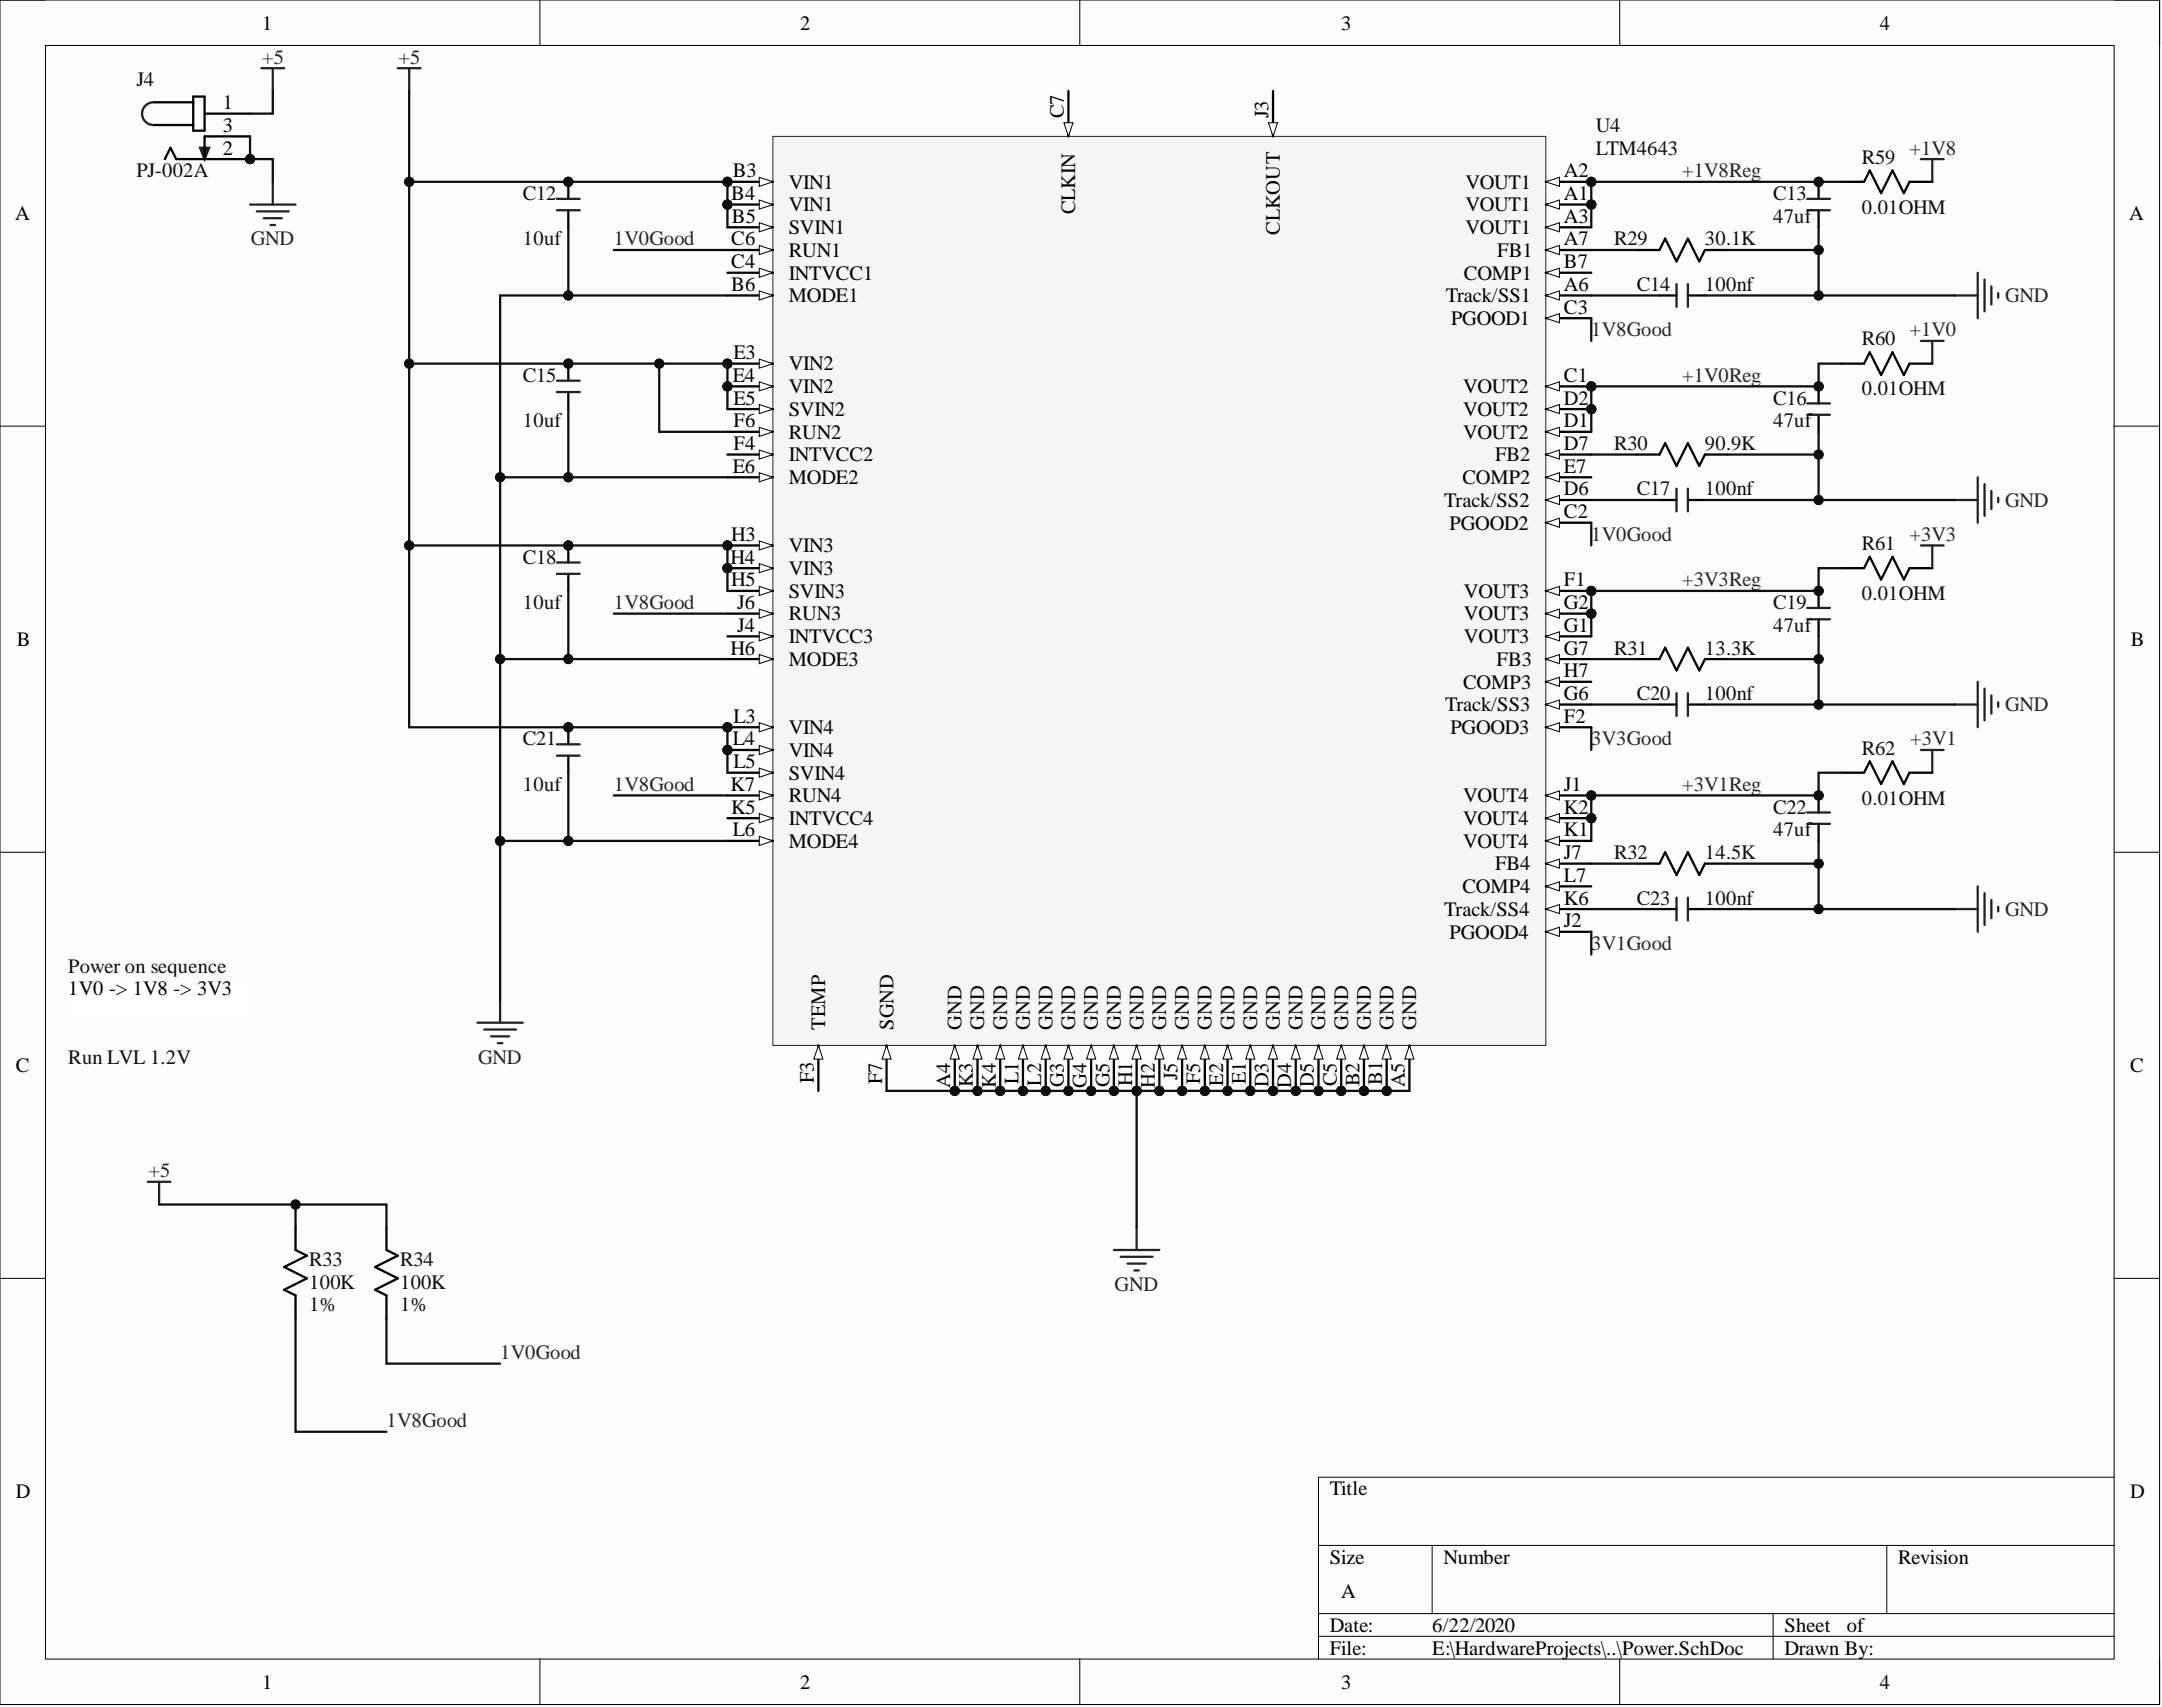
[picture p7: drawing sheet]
<svg xmlns="http://www.w3.org/2000/svg" width="241mm" height="190mm" viewBox="0 0 241 190" stroke-linecap="round" stroke-linejoin="round" font-family="sans-serif">
<defs><g id="words">
<g font-size="2.3">
<text x="29.3" y="3.3">1</text>
<text x="89.3" y="3.3">2</text>
<text x="149.7" y="3.3">3</text>
<text x="209.8" y="3.3">4</text>
<text x="24.9" y="17.2">2</text>
<text x="24.9" y="14.7">3</text>
<text x="24.9" y="12.2">1</text>
<text x="118.7" y="13.2" transform="rotate(-90 118.7 13.2)">C7</text>
<text x="141.6" y="13.2" transform="rotate(-90 141.6 13.2)">J3</text>
<text x="81.6" y="22.3">B4</text>
<text x="81.8" y="19.8">B3</text>
<text x="88" y="21.1">VIN1</text>
<text x="88" y="23.6">VIN1</text>
<text x="120" y="23.9" transform="rotate(-90 120 23.9)">CLKIN</text>
<text x="163.6" y="23.6">VOUT1</text>
<text x="163.6" y="21.1">VOUT1</text>
<text x="174.6" y="22.3">A1</text>
<text x="174.6" y="19.8">A2</text>
<text x="1.7" y="24.5">A</text>
<text x="81.6" y="29.9">C4</text>
<text x="81.6" y="27.4">C6</text>
<text x="81.7" y="24.9">B5</text>
<text x="88" y="26.1">SVIN1</text>
<text x="88" y="28.7">RUN1</text>
<text x="142.8" y="26.2" transform="rotate(-90 142.8 26.2)">CLKOUT</text>
<text x="163.6" y="26.1">VOUT1</text>
<text x="167.1" y="28.7">FB1</text>
<text x="174.6" y="24.9">A3</text>
<text x="174.6" y="27.4">A7</text>
<text x="174.6" y="29.9">B7</text>
<text x="237.6" y="24.5">A</text>
<text x="81.6" y="32.5">B6</text>
<text x="88" y="33.7">MODE1</text>
<text x="88" y="31.2">INTVCC1</text>
<text x="161.4" y="33.7">Track/SS1</text>
<text x="163.4" y="31.2">COMP1</text>
<text x="174.6" y="32.5">A6</text>
<text x="174.6" y="35">C3</text>
<text x="81.9" y="40.1">E3</text>
<text x="88" y="41.3">VIN2</text>
<text x="162" y="36.3">PGOOD1</text>
<text x="81.8" y="42.6">E4</text>
<text x="81.9" y="45.1">E5</text>
<text x="81.9" y="47.7">F6</text>
<text x="88" y="43.9">VIN2</text>
<text x="88" y="46.4">SVIN2</text>
<text x="163.3" y="43.9">VOUT2</text>
<text x="163.3" y="46.4">VOUT2</text>
<text x="174.6" y="42.6">C1</text>
<text x="174.6" y="47.7">D1</text>
<text x="174.6" y="45.1">D2</text>
<text x="81.8" y="52.8">E6</text>
<text x="81.9" y="50.2">F4</text>
<text x="88" y="51.5">INTVCC2</text>
<text x="88" y="49">RUN2</text>
<text x="163.3" y="49">VOUT2</text>
<text x="166.9" y="51.5">FB2</text>
<text x="174.6" y="50.2">D7</text>
<text x="174.6" y="52.8">E7</text>
<text x="88" y="54">MODE2</text>
<text x="161.2" y="56.6">Track/SS2</text>
<text x="161.8" y="59.1">PGOOD2</text>
<text x="163.2" y="54">COMP2</text>
<text x="174.6" y="57.8">C2</text>
<text x="174.6" y="55.3">D6</text>
<text x="81.5" y="62.9">H4</text>
<text x="81.6" y="60.4">H3</text>
<text x="81.6" y="65.4">H5</text>
<text x="88" y="61.6">VIN3</text>
<text x="88" y="64.2">VIN3</text>
<text x="174.6" y="65.4">F1</text>
<text x="82.3" y="70.5">J4</text>
<text x="82.3" y="68">J6</text>
<text x="88" y="66.7">SVIN3</text>
<text x="88" y="71.8">INTVCC3</text>
<text x="88" y="69.2">RUN3</text>
<text x="163.4" y="66.7">VOUT3</text>
<text x="163.4" y="71.8">VOUT3</text>
<text x="163.4" y="69.2">VOUT3</text>
<text x="174.6" y="70.5">G1</text>
<text x="174.6" y="68">G2</text>
<text x="1.9" y="72.1">B</text>
<text x="81.5" y="73">H6</text>
<text x="88" y="74.3">MODE3</text>
<text x="163.3" y="76.9">COMP3</text>
<text x="167" y="74.3">FB3</text>
<text x="174.6" y="73">G7</text>
<text x="174.6" y="75.6">H7</text>
<text x="237.8" y="72.1">B</text>
<text x="81.8" y="83.2">L4</text>
<text x="81.9" y="80.7">L3</text>
<text x="88" y="81.9">VIN4</text>
<text x="161.3" y="79.4">Track/SS3</text>
<text x="161.9" y="81.9">PGOOD3</text>
<text x="174.6" y="80.7">F2</text>
<text x="174.6" y="78.1">G6</text>
<text x="81.5" y="88.3">K7</text>
<text x="81.9" y="85.7">L5</text>
<text x="88" y="89.5">RUN4</text>
<text x="88" y="84.5">VIN4</text>
<text x="88" y="87">SVIN4</text>
<text x="163.3" y="89.5">VOUT4</text>
<text x="174.6" y="88.3">J1</text>
<text x="81.6" y="90.8">K5</text>
<text x="81.8" y="93.3">L6</text>
<text x="88" y="92.1">INTVCC4</text>
<text x="88" y="94.6">MODE4</text>
<text x="163.3" y="94.6">VOUT4</text>
<text x="163.3" y="92.1">VOUT4</text>
<text x="174.6" y="95.9">J7</text>
<text x="174.6" y="93.3">K1</text>
<text x="174.6" y="90.8">K2</text>
<text x="163.2" y="99.7">COMP4</text>
<text x="166.9" y="97.1">FB4</text>
<text x="174.6" y="100.9">K6</text>
<text x="174.6" y="98.4">L7</text>
<text x="161.2" y="102.2">Track/SS4</text>
<text x="161.8" y="104.7">PGOOD4</text>
<text x="174.6" y="103.5">J2</text>
<text x="7.6" y="111.1">1V0 -&gt; 1V8 -&gt; 3V3</text>
<text x="1.8" y="119.6">C</text>
<text x="92.1" y="114.9" transform="rotate(-90 92.1 114.9)">TEMP</text>
<text x="99.7" y="114.9" transform="rotate(-90 99.7 114.9)">SGND</text>
<text x="107.3" y="114.9" transform="rotate(-90 107.3 114.9)">GND</text>
<text x="109.9" y="114.9" transform="rotate(-90 109.9 114.9)">GND</text>
<text x="112.4" y="114.9" transform="rotate(-90 112.4 114.9)">GND</text>
<text x="114.9" y="114.9" transform="rotate(-90 114.9 114.9)">GND</text>
<text x="117.5" y="114.9" transform="rotate(-90 117.5 114.9)">GND</text>
<text x="120" y="114.9" transform="rotate(-90 120 114.9)">GND</text>
<text x="122.5" y="114.9" transform="rotate(-90 122.5 114.9)">GND</text>
<text x="125.1" y="114.9" transform="rotate(-90 125.1 114.9)">GND</text>
<text x="127.6" y="114.9" transform="rotate(-90 127.6 114.9)">GND</text>
<text x="130.2" y="114.9" transform="rotate(-90 130.2 114.9)">GND</text>
<text x="132.7" y="114.9" transform="rotate(-90 132.7 114.9)">GND</text>
<text x="135.2" y="114.9" transform="rotate(-90 135.2 114.9)">GND</text>
<text x="137.8" y="114.9" transform="rotate(-90 137.8 114.9)">GND</text>
<text x="140.3" y="114.9" transform="rotate(-90 140.3 114.9)">GND</text>
<text x="142.8" y="114.9" transform="rotate(-90 142.8 114.9)">GND</text>
<text x="145.4" y="114.9" transform="rotate(-90 145.4 114.9)">GND</text>
<text x="147.9" y="114.9" transform="rotate(-90 147.9 114.9)">GND</text>
<text x="150.5" y="114.9" transform="rotate(-90 150.5 114.9)">GND</text>
<text x="153" y="114.9" transform="rotate(-90 153 114.9)">GND</text>
<text x="155.5" y="114.9" transform="rotate(-90 155.5 114.9)">GND</text>
<text x="158.1" y="114.9" transform="rotate(-90 158.1 114.9)">GND</text>
<text x="237.7" y="119.6">C</text>
<text x="90.8" y="120.9" transform="rotate(-90 90.8 120.9)">F3</text>
<text x="98.4" y="121" transform="rotate(-90 98.4 121)">F7</text>
<text x="106.1" y="121.4" transform="rotate(-90 106.1 121.4)">A4</text>
<text x="108.6" y="121.3" transform="rotate(-90 108.6 121.3)">K3</text>
<text x="111.1" y="121.4" transform="rotate(-90 111.1 121.4)">K4</text>
<text x="113.7" y="121" transform="rotate(-90 113.7 121)">L1</text>
<text x="116.2" y="121.2" transform="rotate(-90 116.2 121.2)">L2</text>
<text x="118.7" y="121.3" transform="rotate(-90 118.7 121.3)">G3</text>
<text x="121.3" y="121.4" transform="rotate(-90 121.3 121.4)">G4</text>
<text x="123.8" y="121.3" transform="rotate(-90 123.8 121.3)">G5</text>
<text x="126.4" y="121.2" transform="rotate(-90 126.4 121.2)">H1</text>
<text x="128.9" y="121.4" transform="rotate(-90 128.9 121.4)">H2</text>
<text x="131.4" y="120.6" transform="rotate(-90 131.4 120.6)">J5</text>
<text x="134" y="121" transform="rotate(-90 134 121)">F5</text>
<text x="136.5" y="121.2" transform="rotate(-90 136.5 121.2)">E2</text>
<text x="139" y="121" transform="rotate(-90 139 121)">E1</text>
<text x="141.6" y="121.3" transform="rotate(-90 141.6 121.3)">D3</text>
<text x="144.1" y="121.4" transform="rotate(-90 144.1 121.4)">D4</text>
<text x="146.6" y="121.3" transform="rotate(-90 146.6 121.3)">D5</text>
<text x="149.2" y="121.2" transform="rotate(-90 149.2 121.2)">C5</text>
<text x="151.7" y="121.2" transform="rotate(-90 151.7 121.2)">B2</text>
<text x="154.3" y="121.1" transform="rotate(-90 154.3 121.1)">B1</text>
<text x="156.8" y="121.3" transform="rotate(-90 156.8 121.3)">A5</text>
<text x="1.8" y="167.2">D</text>
<text x="148.4" y="166.9">Title</text>
<text x="237.7" y="167.2">D</text>
<text x="148.4" y="174.5">Size</text>
<text x="149.7" y="178.3">A</text>
<text x="161.1" y="174.5">Number</text>
<text x="211.9" y="174.5">Revision</text>
<text x="148.4" y="182.1">Date:</text>
<text x="148.4" y="184.6">File:</text>
<text x="159.8" y="182.1">6/22/2020</text>
<text x="159.8" y="184.6">E:\HardwareProjects\..\Power.SchDoc</text>
<text x="199.2" y="182.1">Sheet</text>
<text x="199.2" y="184.6">Drawn By:</text>
<text x="206.1" y="182.1">of</text>
<text x="29.3" y="188.4">1</text>
<text x="89.3" y="188.4">2</text>
<text x="149.7" y="188.4">3</text>
<text x="209.8" y="188.4">4</text>
</g>
<g font-size="2.3" fill="#0e0e0e">
<text x="15.2" y="9.6">J4</text>
<text x="178.1" y="14.7">U4</text>
<text x="178.1" y="17.2">LTM4643</text>
<text x="15.2" y="19.8">PJ-002A</text>
<text x="58.4" y="22.3">C12</text>
<text x="197.9" y="22.3">C13</text>
<text x="207.8" y="18.3">R59</text>
<text x="207.8" y="23.8">0.01OHM</text>
<text x="58.4" y="27.4">10uf</text>
<text x="180.1" y="27.4">R29</text>
<text x="190.3" y="27.4">30.1K</text>
<text x="197.9" y="24.9">47uf</text>
<text x="182.7" y="32.5">C14</text>
<text x="190.3" y="32.5">100nf</text>
<text x="207.8" y="38.6">R60</text>
<text x="58.4" y="42.6">C15</text>
<text x="58.4" y="47.7">10uf</text>
<text x="197.9" y="45.1">C16</text>
<text x="197.9" y="47.7">47uf</text>
<text x="207.8" y="44.1">0.01OHM</text>
<text x="180.1" y="50.2">R30</text>
<text x="190.3" y="50.2">90.9K</text>
<text x="182.7" y="55.3">C17</text>
<text x="190.3" y="55.3">100nf</text>
<text x="58.4" y="62.9">C18</text>
<text x="207.8" y="61.4">R61</text>
<text x="58.4" y="68">10uf</text>
<text x="197.9" y="68">C19</text>
<text x="197.9" y="70.5">47uf</text>
<text x="207.8" y="67">0.01OHM</text>
<text x="180.1" y="73">R31</text>
<text x="190.3" y="73">13.3K</text>
<text x="58.4" y="83.2">C21</text>
<text x="182.7" y="78.1">C20</text>
<text x="190.3" y="78.1">100nf</text>
<text x="58.4" y="88.3">10uf</text>
<text x="207.8" y="84.2">R62</text>
<text x="207.8" y="89.8">0.01OHM</text>
<text x="180.1" y="95.9">R32</text>
<text x="190.3" y="95.9">14.5K</text>
<text x="197.9" y="90.8">C22</text>
<text x="197.9" y="93.3">47uf</text>
<text x="182.7" y="100.9">C23</text>
<text x="190.3" y="100.9">100nf</text>
<text x="7.6" y="108.6">Power on sequence</text>
<text x="7.6" y="118.7">Run LVL 1.2V</text>
<text x="34.5" y="141.3">R33</text>
<text x="34.5" y="143.8">100K</text>
<text x="44.7" y="141.3">R34</text>
<text x="44.7" y="143.8">100K</text>
<text x="34.5" y="146.3">1%</text>
<text x="44.7" y="146.3">1%</text>
</g>
<g font-size="2.3" fill="#262626">
<text x="29.3" y="7.1">+5</text>
<text x="44.5" y="7.1">+5</text>
<text x="213.1" y="17.2">+1V8</text>
<text x="187.8" y="19.8">+1V8Reg</text>
<text x="28" y="27.4">GND</text>
<text x="68.5" y="27.4">1V0Good</text>
<text x="223.8" y="33.7">GND</text>
<text x="177.6" y="37.5">1V8Good</text>
<text x="213.1" y="37.5">+1V0</text>
<text x="187.8" y="42.6">+1V0Reg</text>
<text x="223.8" y="56.6">GND</text>
<text x="177.6" y="60.4">1V0Good</text>
<text x="187.8" y="65.4">+3V3Reg</text>
<text x="213.1" y="60.4">+3V3</text>
<text x="68.5" y="68">1V8Good</text>
<text x="177.6" y="83.2">3V3Good</text>
<text x="213.2" y="83.2">+3V1</text>
<text x="223.8" y="79.4">GND</text>
<text x="68.5" y="88.3">1V8Good</text>
<text x="187.8" y="88.3">+3V1Reg</text>
<text x="177.6" y="106">3V1Good</text>
<text x="223.8" y="102.2">GND</text>
<text x="53.4" y="118.7">GND</text>
<text x="16.6" y="131.4">+5</text>
<text x="124.4" y="144.1">GND</text>
<text x="55.8" y="151.7">1V0Good</text>
<text x="43.1" y="159.3">1V8Good</text>
</g>
</g></defs>
<path d="M0 0h241v190.2h-241z" fill-rule="evenodd" fill="#fcfcfc"/>
<path d="M0 0h241v190.2h-241z" fill="none" stroke="#000" stroke-width=".11"/>
<path d="M5.1 5.1h230.9v180h-230.9z" fill-rule="evenodd" fill="#fcfcfc"/>
<g fill="none" stroke="#000" stroke-width=".11">
<path d="M0 0h5.1M5.1 5.1h230.9v180h-230.9zM60.3 0v5.1M120.5 0v5.1M180.8 0v5.1M236 0h5v5.1M0 47.6h5.1M236 47.6h5M0 95.1h5.1M236 95.1h5M0 142.7h5.1M236 142.7h5"/>
<path d="M147.2 172.5h88.8M159.8 172.5v7.6M210.6 172.5v7.6M236 164.9h-88.8v20.2M60.3 185.1v5.1M120.5 185.1v5.1M147.2 180.1h88.8M147.2 182.6h88.8M180.8 185.1v5.1M197.9 180.1v5M241 185.1v5.1"/>
</g>
<path d="M44.4 7.6h2.5M45.7 7.6v2.5" fill="none" stroke="#262626" stroke-width=".25"/>
<path d="M7.6 109.1h20.3v5h-20.3z" fill-rule="evenodd" fill="#fefefe"/>
<path d="M7.6 109.1h20.3v5h-20.3z" fill="none" stroke="#fefefe" stroke-width=".11"/>
<circle cx="177.6" cy="22.8" r=".51" fill="#0e0e0e"/>
<circle cx="177.6" cy="22.8" r=".51" fill="none" stroke="#0e0e0e" stroke-width=".11"/>
<circle cx="177.6" cy="20.3" r=".51" fill="#0e0e0e"/>
<circle cx="177.6" cy="20.3" r=".51" fill="none" stroke="#0e0e0e" stroke-width=".11"/>
<circle cx="106.6" cy="121.7" r=".51" fill="#0e0e0e"/>
<circle cx="106.6" cy="121.7" r=".51" fill="none" stroke="#0e0e0e" stroke-width=".11"/>
<circle cx="154.8" cy="121.7" r=".51" fill="#0e0e0e"/>
<circle cx="154.8" cy="121.7" r=".51" fill="none" stroke="#0e0e0e" stroke-width=".11"/>
<circle cx="152.2" cy="121.7" r=".51" fill="#0e0e0e"/>
<circle cx="152.2" cy="121.7" r=".51" fill="none" stroke="#0e0e0e" stroke-width=".11"/>
<circle cx="81.2" cy="20.3" r=".51" fill="#0e0e0e"/>
<circle cx="81.2" cy="20.3" r=".51" fill="none" stroke="#0e0e0e" stroke-width=".11"/>
<circle cx="81.2" cy="22.8" r=".51" fill="#0e0e0e"/>
<circle cx="81.2" cy="22.8" r=".51" fill="none" stroke="#0e0e0e" stroke-width=".11"/>
<circle cx="177.6" cy="43.1" r=".51" fill="#0e0e0e"/>
<circle cx="177.6" cy="43.1" r=".51" fill="none" stroke="#0e0e0e" stroke-width=".11"/>
<circle cx="149.7" cy="121.7" r=".51" fill="#0e0e0e"/>
<circle cx="149.7" cy="121.7" r=".51" fill="none" stroke="#0e0e0e" stroke-width=".11"/>
<circle cx="177.6" cy="45.7" r=".51" fill="#0e0e0e"/>
<circle cx="177.6" cy="45.7" r=".51" fill="none" stroke="#0e0e0e" stroke-width=".11"/>
<circle cx="142.1" cy="121.7" r=".51" fill="#0e0e0e"/>
<circle cx="142.1" cy="121.7" r=".51" fill="none" stroke="#0e0e0e" stroke-width=".11"/>
<circle cx="144.6" cy="121.7" r=".51" fill="#0e0e0e"/>
<circle cx="144.6" cy="121.7" r=".51" fill="none" stroke="#0e0e0e" stroke-width=".11"/>
<circle cx="147.2" cy="121.7" r=".51" fill="#0e0e0e"/>
<circle cx="147.2" cy="121.7" r=".51" fill="none" stroke="#0e0e0e" stroke-width=".11"/>
<circle cx="139.5" cy="121.7" r=".51" fill="#0e0e0e"/>
<circle cx="139.5" cy="121.7" r=".51" fill="none" stroke="#0e0e0e" stroke-width=".11"/>
<circle cx="137" cy="121.7" r=".51" fill="#0e0e0e"/>
<circle cx="137" cy="121.7" r=".51" fill="none" stroke="#0e0e0e" stroke-width=".11"/>
<circle cx="81.2" cy="40.6" r=".51" fill="#0e0e0e"/>
<circle cx="81.2" cy="40.6" r=".51" fill="none" stroke="#0e0e0e" stroke-width=".11"/>
<circle cx="81.2" cy="43.1" r=".51" fill="#0e0e0e"/>
<circle cx="81.2" cy="43.1" r=".51" fill="none" stroke="#0e0e0e" stroke-width=".11"/>
<circle cx="177.6" cy="65.9" r=".51" fill="#0e0e0e"/>
<circle cx="177.6" cy="65.9" r=".51" fill="none" stroke="#0e0e0e" stroke-width=".11"/>
<circle cx="134.5" cy="121.7" r=".51" fill="#0e0e0e"/>
<circle cx="134.5" cy="121.7" r=".51" fill="none" stroke="#0e0e0e" stroke-width=".11"/>
<circle cx="177.6" cy="68.5" r=".51" fill="#0e0e0e"/>
<circle cx="177.6" cy="68.5" r=".51" fill="none" stroke="#0e0e0e" stroke-width=".11"/>
<circle cx="119.2" cy="121.7" r=".51" fill="#0e0e0e"/>
<circle cx="119.2" cy="121.7" r=".51" fill="none" stroke="#0e0e0e" stroke-width=".11"/>
<circle cx="121.8" cy="121.7" r=".51" fill="#0e0e0e"/>
<circle cx="121.8" cy="121.7" r=".51" fill="none" stroke="#0e0e0e" stroke-width=".11"/>
<circle cx="124.3" cy="121.7" r=".51" fill="#0e0e0e"/>
<circle cx="124.3" cy="121.7" r=".51" fill="none" stroke="#0e0e0e" stroke-width=".11"/>
<circle cx="126.9" cy="121.7" r=".51" fill="#0e0e0e"/>
<circle cx="126.9" cy="121.7" r=".51" fill="none" stroke="#0e0e0e" stroke-width=".11"/>
<circle cx="129.4" cy="121.7" r=".51" fill="#0e0e0e"/>
<circle cx="129.4" cy="121.7" r=".51" fill="none" stroke="#0e0e0e" stroke-width=".11"/>
<circle cx="81.2" cy="60.9" r=".51" fill="#0e0e0e"/>
<circle cx="81.2" cy="60.9" r=".51" fill="none" stroke="#0e0e0e" stroke-width=".11"/>
<circle cx="81.2" cy="63.4" r=".51" fill="#0e0e0e"/>
<circle cx="81.2" cy="63.4" r=".51" fill="none" stroke="#0e0e0e" stroke-width=".11"/>
<circle cx="177.6" cy="88.8" r=".51" fill="#0e0e0e"/>
<circle cx="177.6" cy="88.8" r=".51" fill="none" stroke="#0e0e0e" stroke-width=".11"/>
<circle cx="131.9" cy="121.7" r=".51" fill="#0e0e0e"/>
<circle cx="131.9" cy="121.7" r=".51" fill="none" stroke="#0e0e0e" stroke-width=".11"/>
<circle cx="177.6" cy="91.3" r=".51" fill="#0e0e0e"/>
<circle cx="177.6" cy="91.3" r=".51" fill="none" stroke="#0e0e0e" stroke-width=".11"/>
<circle cx="109.1" cy="121.7" r=".51" fill="#0e0e0e"/>
<circle cx="109.1" cy="121.7" r=".51" fill="none" stroke="#0e0e0e" stroke-width=".11"/>
<circle cx="111.6" cy="121.7" r=".51" fill="#0e0e0e"/>
<circle cx="111.6" cy="121.7" r=".51" fill="none" stroke="#0e0e0e" stroke-width=".11"/>
<circle cx="114.2" cy="121.7" r=".51" fill="#0e0e0e"/>
<circle cx="114.2" cy="121.7" r=".51" fill="none" stroke="#0e0e0e" stroke-width=".11"/>
<circle cx="116.7" cy="121.7" r=".51" fill="#0e0e0e"/>
<circle cx="116.7" cy="121.7" r=".51" fill="none" stroke="#0e0e0e" stroke-width=".11"/>
<circle cx="81.2" cy="81.2" r=".51" fill="#0e0e0e"/>
<circle cx="81.2" cy="81.2" r=".51" fill="none" stroke="#0e0e0e" stroke-width=".11"/>
<circle cx="81.2" cy="83.7" r=".51" fill="#0e0e0e"/>
<circle cx="81.2" cy="83.7" r=".51" fill="none" stroke="#0e0e0e" stroke-width=".11"/>
<path d="M86.3 15.2h86.2v101.5h-86.2z" fill-rule="evenodd" fill="#f5f5f5"/>
<path d="M86.3 15.2h86.2v101.5h-86.2z" fill="none" stroke="#262626" stroke-width=".11"/>
<path d="M172.5 22.8h5.1" fill="none" stroke="#000" stroke-width=".25"/>
<path d="M172.5 22.8l1.5-.5v1z" fill="#fbfbfb"/>
<path d="M172.5 22.8l1.5-.5v1z" fill="none" stroke="#000" stroke-width=".11"/>
<circle cx="177.6" cy="22.8" r=".51" fill="#0e0e0e"/>
<circle cx="177.6" cy="22.8" r=".51" fill="none" stroke="#0e0e0e" stroke-width=".11"/>
<path d="M172.5 20.3h5.1" fill="none" stroke="#000" stroke-width=".25"/>
<path d="M172.5 20.3l1.5-.5v1z" fill="#fbfbfb"/>
<path d="M172.5 20.3l1.5-.5v1z" fill="none" stroke="#000" stroke-width=".11"/>
<circle cx="177.6" cy="20.3" r=".51" fill="#0e0e0e"/>
<circle cx="177.6" cy="20.3" r=".51" fill="none" stroke="#0e0e0e" stroke-width=".11"/>
<path d="M172.5 25.4h5.1" fill="none" stroke="#000" stroke-width=".25"/>
<path d="M172.5 25.4l1.5-.5v1z" fill="#fbfbfb"/>
<path d="M172.5 25.4l1.5-.5v1z" fill="none" stroke="#000" stroke-width=".11"/>
<path d="M106.6 116.7v5" fill="none" stroke="#000" stroke-width=".25"/>
<path d="M106.6 116.7l.5 1.5h-1z" fill="#fbfbfb"/>
<path d="M106.6 116.7l.5 1.5h-1z" fill="none" stroke="#000" stroke-width=".11"/>
<circle cx="106.6" cy="121.7" r=".51" fill="#0e0e0e"/>
<circle cx="106.6" cy="121.7" r=".51" fill="none" stroke="#0e0e0e" stroke-width=".11"/>
<path d="M157.3 116.7v5" fill="none" stroke="#000" stroke-width=".25"/>
<path d="M157.3 116.7l.5 1.5h-1z" fill="#fbfbfb"/>
<path d="M157.3 116.7l.5 1.5h-1z" fill="none" stroke="#000" stroke-width=".11"/>
<path d="M172.5 33h5.1" fill="none" stroke="#000" stroke-width=".25"/>
<path d="M172.5 33l1.5-.5v1z" fill="#fbfbfb"/>
<path d="M172.5 33l1.5-.5v1z" fill="none" stroke="#000" stroke-width=".11"/>
<path d="M172.5 27.9h5.1" fill="none" stroke="#000" stroke-width=".25"/>
<path d="M172.5 27.9l1.5-.5v1z" fill="#fbfbfb"/>
<path d="M172.5 27.9l1.5-.5v1z" fill="none" stroke="#000" stroke-width=".11"/>
<path d="M154.8 116.7v5" fill="none" stroke="#000" stroke-width=".25"/>
<path d="M154.8 116.7l.5 1.5h-1z" fill="#fbfbfb"/>
<path d="M154.8 116.7l.5 1.5h-1z" fill="none" stroke="#000" stroke-width=".11"/>
<circle cx="154.8" cy="121.7" r=".51" fill="#0e0e0e"/>
<circle cx="154.8" cy="121.7" r=".51" fill="none" stroke="#0e0e0e" stroke-width=".11"/>
<path d="M152.2 116.7v5" fill="none" stroke="#000" stroke-width=".25"/>
<path d="M152.2 116.7l.5 1.5h-1z" fill="#fbfbfb"/>
<path d="M152.2 116.7l.5 1.5h-1z" fill="none" stroke="#000" stroke-width=".11"/>
<circle cx="152.2" cy="121.7" r=".51" fill="#0e0e0e"/>
<circle cx="152.2" cy="121.7" r=".51" fill="none" stroke="#0e0e0e" stroke-width=".11"/>
<path d="M81.2 20.3h5.1" fill="none" stroke="#000" stroke-width=".25"/>
<path d="M84.7 19.8l1.6 .5-1.6 .5z" fill="#fbfbfb"/>
<path d="M84.7 19.8l1.6 .5-1.6 .5z" fill="none" stroke="#000" stroke-width=".11"/>
<circle cx="81.2" cy="20.3" r=".51" fill="#0e0e0e"/>
<circle cx="81.2" cy="20.3" r=".51" fill="none" stroke="#0e0e0e" stroke-width=".11"/>
<path d="M81.2 22.8h5.1" fill="none" stroke="#000" stroke-width=".25"/>
<path d="M84.7 22.3l1.6 .5-1.6 .5z" fill="#fbfbfb"/>
<path d="M84.7 22.3l1.6 .5-1.6 .5z" fill="none" stroke="#000" stroke-width=".11"/>
<circle cx="81.2" cy="22.8" r=".51" fill="#0e0e0e"/>
<circle cx="81.2" cy="22.8" r=".51" fill="none" stroke="#0e0e0e" stroke-width=".11"/>
<path d="M81.2 25.4h5.1" fill="none" stroke="#000" stroke-width=".25"/>
<path d="M84.7 24.9l1.6 .5-1.6 .5z" fill="#fbfbfb"/>
<path d="M84.7 24.9l1.6 .5-1.6 .5z" fill="none" stroke="#000" stroke-width=".11"/>
<path d="M81.2 33h5.1" fill="none" stroke="#000" stroke-width=".25"/>
<path d="M84.7 32.5l1.6 .5-1.6 .5z" fill="#fbfbfb"/>
<path d="M84.7 32.5l1.6 .5-1.6 .5z" fill="none" stroke="#000" stroke-width=".11"/>
<path d="M172.5 30.4h5.1" fill="none" stroke="#000" stroke-width=".25"/>
<path d="M172.5 30.4l1.5-.5v1z" fill="#fbfbfb"/>
<path d="M172.5 30.4l1.5-.5v1z" fill="none" stroke="#000" stroke-width=".11"/>
<path d="M172.5 43.1h5.1" fill="none" stroke="#000" stroke-width=".25"/>
<path d="M172.5 43.1l1.5-.5v1z" fill="#fbfbfb"/>
<path d="M172.5 43.1l1.5-.5v1z" fill="none" stroke="#000" stroke-width=".11"/>
<circle cx="177.6" cy="43.1" r=".51" fill="#0e0e0e"/>
<circle cx="177.6" cy="43.1" r=".51" fill="none" stroke="#0e0e0e" stroke-width=".11"/>
<path d="M172.5 58.3h5.1" fill="none" stroke="#000" stroke-width=".25"/>
<path d="M172.5 58.3l1.5-.5v1z" fill="#fbfbfb"/>
<path d="M172.5 58.3l1.5-.5v1z" fill="none" stroke="#000" stroke-width=".11"/>
<path d="M172.5 35.5h5.1" fill="none" stroke="#000" stroke-width=".25"/>
<path d="M172.5 35.5l1.5-.5v1z" fill="#fbfbfb"/>
<path d="M172.5 35.5l1.5-.5v1z" fill="none" stroke="#000" stroke-width=".11"/>
<path d="M81.2 30.4h5.1" fill="none" stroke="#000" stroke-width=".25"/>
<path d="M84.7 29.9l1.6 .5-1.6 .5z" fill="#fbfbfb"/>
<path d="M84.7 29.9l1.6 .5-1.6 .5z" fill="none" stroke="#000" stroke-width=".11"/>
<path d="M149.7 116.7v5" fill="none" stroke="#000" stroke-width=".25"/>
<path d="M149.7 116.7l.5 1.5h-1z" fill="#fbfbfb"/>
<path d="M149.7 116.7l.5 1.5h-1z" fill="none" stroke="#000" stroke-width=".11"/>
<circle cx="149.7" cy="121.7" r=".51" fill="#0e0e0e"/>
<circle cx="149.7" cy="121.7" r=".51" fill="none" stroke="#0e0e0e" stroke-width=".11"/>
<path d="M81.2 27.9h5.1" fill="none" stroke="#000" stroke-width=".25"/>
<path d="M84.7 27.4l1.6 .5-1.6 .5z" fill="#fbfbfb"/>
<path d="M84.7 27.4l1.6 .5-1.6 .5z" fill="none" stroke="#000" stroke-width=".11"/>
<path d="M119.2 10.1v5.1" fill="none" stroke="#000" stroke-width=".25"/>
<path d="M118.7 13.7h1.1l-.6 1.5z" fill="#fbfbfb"/>
<path d="M118.7 13.7h1.1l-.6 1.5z" fill="none" stroke="#000" stroke-width=".11"/>
<path d="M172.5 48.2h5.1" fill="none" stroke="#000" stroke-width=".25"/>
<path d="M172.5 48.2l1.5-.5v1z" fill="#fbfbfb"/>
<path d="M172.5 48.2l1.5-.5v1z" fill="none" stroke="#000" stroke-width=".11"/>
<path d="M172.5 45.7h5.1" fill="none" stroke="#000" stroke-width=".25"/>
<path d="M172.5 45.7l1.5-.6v1.1z" fill="#fbfbfb"/>
<path d="M172.5 45.7l1.5-.6v1.1z" fill="none" stroke="#000" stroke-width=".11"/>
<circle cx="177.6" cy="45.7" r=".51" fill="#0e0e0e"/>
<circle cx="177.6" cy="45.7" r=".51" fill="none" stroke="#0e0e0e" stroke-width=".11"/>
<path d="M142.1 116.7v5" fill="none" stroke="#000" stroke-width=".25"/>
<path d="M142.1 116.7l.5 1.5h-1z" fill="#fbfbfb"/>
<path d="M142.1 116.7l.5 1.5h-1z" fill="none" stroke="#000" stroke-width=".11"/>
<circle cx="142.1" cy="121.7" r=".51" fill="#0e0e0e"/>
<circle cx="142.1" cy="121.7" r=".51" fill="none" stroke="#0e0e0e" stroke-width=".11"/>
<path d="M144.6 116.7v5" fill="none" stroke="#000" stroke-width=".25"/>
<path d="M144.6 116.7l.5 1.5h-1z" fill="#fbfbfb"/>
<path d="M144.6 116.7l.5 1.5h-1z" fill="none" stroke="#000" stroke-width=".11"/>
<circle cx="144.6" cy="121.7" r=".51" fill="#0e0e0e"/>
<circle cx="144.6" cy="121.7" r=".51" fill="none" stroke="#0e0e0e" stroke-width=".11"/>
<path d="M147.2 116.7v5" fill="none" stroke="#000" stroke-width=".25"/>
<path d="M147.2 116.7l.5 1.5h-1.1z" fill="#fbfbfb"/>
<path d="M147.2 116.7l.5 1.5h-1.1z" fill="none" stroke="#000" stroke-width=".11"/>
<circle cx="147.2" cy="121.7" r=".51" fill="#0e0e0e"/>
<circle cx="147.2" cy="121.7" r=".51" fill="none" stroke="#0e0e0e" stroke-width=".11"/>
<path d="M172.5 55.8h5.1" fill="none" stroke="#000" stroke-width=".25"/>
<path d="M172.5 55.8l1.5-.5v1z" fill="#fbfbfb"/>
<path d="M172.5 55.8l1.5-.5v1z" fill="none" stroke="#000" stroke-width=".11"/>
<path d="M172.5 50.7h5.1" fill="none" stroke="#000" stroke-width=".25"/>
<path d="M172.5 50.7l1.5-.5v1z" fill="#fbfbfb"/>
<path d="M172.5 50.7l1.5-.5v1z" fill="none" stroke="#000" stroke-width=".11"/>
<path d="M139.5 116.7v5" fill="none" stroke="#000" stroke-width=".25"/>
<path d="M139.5 116.7l.6 1.5h-1.1z" fill="#fbfbfb"/>
<path d="M139.5 116.7l.6 1.5h-1.1z" fill="none" stroke="#000" stroke-width=".11"/>
<circle cx="139.5" cy="121.7" r=".51" fill="#0e0e0e"/>
<circle cx="139.5" cy="121.7" r=".51" fill="none" stroke="#0e0e0e" stroke-width=".11"/>
<path d="M137 116.7v5" fill="none" stroke="#000" stroke-width=".25"/>
<path d="M137 116.7l.5 1.5h-1z" fill="#fbfbfb"/>
<path d="M137 116.7l.5 1.5h-1z" fill="none" stroke="#000" stroke-width=".11"/>
<circle cx="137" cy="121.7" r=".51" fill="#0e0e0e"/>
<circle cx="137" cy="121.7" r=".51" fill="none" stroke="#0e0e0e" stroke-width=".11"/>
<path d="M81.2 40.6h5.1" fill="none" stroke="#000" stroke-width=".25"/>
<path d="M84.7 40.1l1.6 .5-1.6 .5z" fill="#fbfbfb"/>
<path d="M84.7 40.1l1.6 .5-1.6 .5z" fill="none" stroke="#000" stroke-width=".11"/>
<circle cx="81.2" cy="40.6" r=".51" fill="#0e0e0e"/>
<circle cx="81.2" cy="40.6" r=".51" fill="none" stroke="#0e0e0e" stroke-width=".11"/>
<path d="M81.2 43.1h5.1" fill="none" stroke="#000" stroke-width=".25"/>
<path d="M84.7 42.6l1.6 .5-1.6 .5z" fill="#fbfbfb"/>
<path d="M84.7 42.6l1.6 .5-1.6 .5z" fill="none" stroke="#000" stroke-width=".11"/>
<circle cx="81.2" cy="43.1" r=".51" fill="#0e0e0e"/>
<circle cx="81.2" cy="43.1" r=".51" fill="none" stroke="#0e0e0e" stroke-width=".11"/>
<path d="M81.2 45.7h5.1" fill="none" stroke="#000" stroke-width=".25"/>
<path d="M84.7 45.1l1.6 .6-1.6 .5z" fill="#fbfbfb"/>
<path d="M84.7 45.1l1.6 .6-1.6 .5z" fill="none" stroke="#000" stroke-width=".11"/>
<path d="M81.2 53.3h5.1" fill="none" stroke="#000" stroke-width=".25"/>
<path d="M84.7 52.8l1.6 .5-1.6 .5z" fill="#fbfbfb"/>
<path d="M84.7 52.8l1.6 .5-1.6 .5z" fill="none" stroke="#000" stroke-width=".11"/>
<path d="M172.5 53.3h5.1" fill="none" stroke="#000" stroke-width=".25"/>
<path d="M172.5 53.3l1.5-.5v1z" fill="#fbfbfb"/>
<path d="M172.5 53.3l1.5-.5v1z" fill="none" stroke="#000" stroke-width=".11"/>
<path d="M172.5 65.9h5.1" fill="none" stroke="#000" stroke-width=".25"/>
<path d="M172.5 65.9l1.5-.5v1.1z" fill="#fbfbfb"/>
<path d="M172.5 65.9l1.5-.5v1.1z" fill="none" stroke="#000" stroke-width=".11"/>
<circle cx="177.6" cy="65.9" r=".51" fill="#0e0e0e"/>
<circle cx="177.6" cy="65.9" r=".51" fill="none" stroke="#0e0e0e" stroke-width=".11"/>
<path d="M172.5 81.2h5.1" fill="none" stroke="#000" stroke-width=".25"/>
<path d="M172.5 81.2l1.5-.5v1z" fill="#fbfbfb"/>
<path d="M172.5 81.2l1.5-.5v1z" fill="none" stroke="#000" stroke-width=".11"/>
<path d="M91.3 116.7v5" fill="none" stroke="#000" stroke-width=".25"/>
<path d="M91.3 116.7l.5 1.5h-1z" fill="#fbfbfb"/>
<path d="M91.3 116.7l.5 1.5h-1z" fill="none" stroke="#000" stroke-width=".11"/>
<path d="M81.2 50.7h5.1" fill="none" stroke="#000" stroke-width=".25"/>
<path d="M84.7 50.2l1.6 .5-1.6 .5z" fill="#fbfbfb"/>
<path d="M84.7 50.2l1.6 .5-1.6 .5z" fill="none" stroke="#000" stroke-width=".11"/>
<path d="M134.5 116.7v5" fill="none" stroke="#000" stroke-width=".25"/>
<path d="M134.5 116.7l.5 1.5h-1z" fill="#fbfbfb"/>
<path d="M134.5 116.7l.5 1.5h-1z" fill="none" stroke="#000" stroke-width=".11"/>
<circle cx="134.5" cy="121.7" r=".51" fill="#0e0e0e"/>
<circle cx="134.5" cy="121.7" r=".51" fill="none" stroke="#0e0e0e" stroke-width=".11"/>
<path d="M81.2 48.2h5.1" fill="none" stroke="#000" stroke-width=".25"/>
<path d="M84.7 47.7l1.6 .5-1.6 .5z" fill="#fbfbfb"/>
<path d="M84.7 47.7l1.6 .5-1.6 .5z" fill="none" stroke="#000" stroke-width=".11"/>
<path d="M98.9 116.7v5" fill="none" stroke="#000" stroke-width=".25"/>
<path d="M98.9 116.7l.6 1.5h-1.1z" fill="#fbfbfb"/>
<path d="M98.9 116.7l.6 1.5h-1.1z" fill="none" stroke="#000" stroke-width=".11"/>
<path d="M172.5 71h5.1" fill="none" stroke="#000" stroke-width=".25"/>
<path d="M172.5 71l1.5-.5v1z" fill="#fbfbfb"/>
<path d="M172.5 71l1.5-.5v1z" fill="none" stroke="#000" stroke-width=".11"/>
<path d="M172.5 68.5h5.1" fill="none" stroke="#000" stroke-width=".25"/>
<path d="M172.5 68.5l1.5-.5v1z" fill="#fbfbfb"/>
<path d="M172.5 68.5l1.5-.5v1z" fill="none" stroke="#000" stroke-width=".11"/>
<circle cx="177.6" cy="68.5" r=".51" fill="#0e0e0e"/>
<circle cx="177.6" cy="68.5" r=".51" fill="none" stroke="#0e0e0e" stroke-width=".11"/>
<path d="M119.2 116.7v5" fill="none" stroke="#000" stroke-width=".25"/>
<path d="M119.2 116.7l.6 1.5h-1.1z" fill="#fbfbfb"/>
<path d="M119.2 116.7l.6 1.5h-1.1z" fill="none" stroke="#000" stroke-width=".11"/>
<circle cx="119.2" cy="121.7" r=".51" fill="#0e0e0e"/>
<circle cx="119.2" cy="121.7" r=".51" fill="none" stroke="#0e0e0e" stroke-width=".11"/>
<path d="M121.8 116.7v5" fill="none" stroke="#000" stroke-width=".25"/>
<path d="M121.8 116.7l.5 1.5h-1z" fill="#fbfbfb"/>
<path d="M121.8 116.7l.5 1.5h-1z" fill="none" stroke="#000" stroke-width=".11"/>
<circle cx="121.8" cy="121.7" r=".51" fill="#0e0e0e"/>
<circle cx="121.8" cy="121.7" r=".51" fill="none" stroke="#0e0e0e" stroke-width=".11"/>
<path d="M124.3 116.7v5" fill="none" stroke="#000" stroke-width=".25"/>
<path d="M124.3 116.7l.5 1.5h-1z" fill="#fbfbfb"/>
<path d="M124.3 116.7l.5 1.5h-1z" fill="none" stroke="#000" stroke-width=".11"/>
<circle cx="124.3" cy="121.7" r=".51" fill="#0e0e0e"/>
<circle cx="124.3" cy="121.7" r=".51" fill="none" stroke="#0e0e0e" stroke-width=".11"/>
<path d="M172.5 78.6h5.1" fill="none" stroke="#000" stroke-width=".25"/>
<path d="M172.5 78.6l1.5-.5v1z" fill="#fbfbfb"/>
<path d="M172.5 78.6l1.5-.5v1z" fill="none" stroke="#000" stroke-width=".11"/>
<path d="M172.5 73.6h5.1" fill="none" stroke="#000" stroke-width=".25"/>
<path d="M172.5 73.6l1.5-.6v1.1z" fill="#fbfbfb"/>
<path d="M172.5 73.6l1.5-.6v1.1z" fill="none" stroke="#000" stroke-width=".11"/>
<path d="M126.9 116.7v5" fill="none" stroke="#000" stroke-width=".25"/>
<path d="M126.9 116.7l.5 1.5h-1z" fill="#fbfbfb"/>
<path d="M126.9 116.7l.5 1.5h-1z" fill="none" stroke="#000" stroke-width=".11"/>
<circle cx="126.9" cy="121.7" r=".51" fill="#0e0e0e"/>
<circle cx="126.9" cy="121.7" r=".51" fill="none" stroke="#0e0e0e" stroke-width=".11"/>
<path d="M129.4 116.7v5" fill="none" stroke="#000" stroke-width=".25"/>
<path d="M129.4 116.7l.5 1.5h-1z" fill="#fbfbfb"/>
<path d="M129.4 116.7l.5 1.5h-1z" fill="none" stroke="#000" stroke-width=".11"/>
<circle cx="129.4" cy="121.7" r=".51" fill="#0e0e0e"/>
<circle cx="129.4" cy="121.7" r=".51" fill="none" stroke="#0e0e0e" stroke-width=".11"/>
<path d="M81.2 60.9h5.1" fill="none" stroke="#000" stroke-width=".25"/>
<path d="M84.7 60.4l1.6 .5-1.6 .5z" fill="#fbfbfb"/>
<path d="M84.7 60.4l1.6 .5-1.6 .5z" fill="none" stroke="#000" stroke-width=".11"/>
<circle cx="81.2" cy="60.9" r=".51" fill="#0e0e0e"/>
<circle cx="81.2" cy="60.9" r=".51" fill="none" stroke="#0e0e0e" stroke-width=".11"/>
<path d="M81.2 63.4h5.1" fill="none" stroke="#000" stroke-width=".25"/>
<path d="M84.7 62.9l1.6 .5-1.6 .5z" fill="#fbfbfb"/>
<path d="M84.7 62.9l1.6 .5-1.6 .5z" fill="none" stroke="#000" stroke-width=".11"/>
<circle cx="81.2" cy="63.4" r=".51" fill="#0e0e0e"/>
<circle cx="81.2" cy="63.4" r=".51" fill="none" stroke="#0e0e0e" stroke-width=".11"/>
<path d="M81.2 65.9h5.1" fill="none" stroke="#000" stroke-width=".25"/>
<path d="M84.7 65.4l1.6 .5-1.6 .6z" fill="#fbfbfb"/>
<path d="M84.7 65.4l1.6 .5-1.6 .6z" fill="none" stroke="#000" stroke-width=".11"/>
<path d="M81.2 73.6h5.1" fill="none" stroke="#000" stroke-width=".25"/>
<path d="M84.7 73l1.6 .6-1.6 .5z" fill="#fbfbfb"/>
<path d="M84.7 73l1.6 .6-1.6 .5z" fill="none" stroke="#000" stroke-width=".11"/>
<path d="M172.5 76.1h5.1" fill="none" stroke="#000" stroke-width=".25"/>
<path d="M172.5 76.1l1.5-.5v1z" fill="#fbfbfb"/>
<path d="M172.5 76.1l1.5-.5v1z" fill="none" stroke="#000" stroke-width=".11"/>
<path d="M172.5 88.8h5.1" fill="none" stroke="#000" stroke-width=".25"/>
<path d="M172.5 88.8l1.5-.5v1z" fill="#fbfbfb"/>
<path d="M172.5 88.8l1.5-.5v1z" fill="none" stroke="#000" stroke-width=".11"/>
<circle cx="177.6" cy="88.8" r=".51" fill="#0e0e0e"/>
<circle cx="177.6" cy="88.8" r=".51" fill="none" stroke="#0e0e0e" stroke-width=".11"/>
<path d="M172.5 104h5.1" fill="none" stroke="#000" stroke-width=".25"/>
<path d="M172.5 104l1.5-.5v1z" fill="#fbfbfb"/>
<path d="M172.5 104l1.5-.5v1z" fill="none" stroke="#000" stroke-width=".11"/>
<path d="M142.1 10.1v5.1" fill="none" stroke="#000" stroke-width=".25"/>
<path d="M141.6 13.7h1l-.5 1.5z" fill="#fbfbfb"/>
<path d="M141.6 13.7h1l-.5 1.5z" fill="none" stroke="#000" stroke-width=".11"/>
<path d="M81.2 71h5.1" fill="none" stroke="#000" stroke-width=".25"/>
<path d="M84.7 70.5l1.6 .5-1.6 .5z" fill="#fbfbfb"/>
<path d="M84.7 70.5l1.6 .5-1.6 .5z" fill="none" stroke="#000" stroke-width=".11"/>
<path d="M131.9 116.7v5" fill="none" stroke="#000" stroke-width=".25"/>
<path d="M131.9 116.7l.5 1.5h-1z" fill="#fbfbfb"/>
<path d="M131.9 116.7l.5 1.5h-1z" fill="none" stroke="#000" stroke-width=".11"/>
<circle cx="131.9" cy="121.7" r=".51" fill="#0e0e0e"/>
<circle cx="131.9" cy="121.7" r=".51" fill="none" stroke="#0e0e0e" stroke-width=".11"/>
<path d="M81.2 68.5h5.1" fill="none" stroke="#000" stroke-width=".25"/>
<path d="M84.7 68l1.6 .5-1.6 .5z" fill="#fbfbfb"/>
<path d="M84.7 68l1.6 .5-1.6 .5z" fill="none" stroke="#000" stroke-width=".11"/>
<path d="M172.5 96.4h5.1" fill="none" stroke="#000" stroke-width=".25"/>
<path d="M172.5 96.4l1.5-.5v1z" fill="#fbfbfb"/>
<path d="M172.5 96.4l1.5-.5v1z" fill="none" stroke="#000" stroke-width=".11"/>
<path d="M172.5 93.8h5.1" fill="none" stroke="#000" stroke-width=".25"/>
<path d="M172.5 93.8l1.5-.5v1.1z" fill="#fbfbfb"/>
<path d="M172.5 93.8l1.5-.5v1.1z" fill="none" stroke="#000" stroke-width=".11"/>
<path d="M172.5 91.3h5.1" fill="none" stroke="#000" stroke-width=".25"/>
<path d="M172.5 91.3l1.5-.5v1z" fill="#fbfbfb"/>
<path d="M172.5 91.3l1.5-.5v1z" fill="none" stroke="#000" stroke-width=".11"/>
<circle cx="177.6" cy="91.3" r=".51" fill="#0e0e0e"/>
<circle cx="177.6" cy="91.3" r=".51" fill="none" stroke="#0e0e0e" stroke-width=".11"/>
<path d="M109.1 116.7v5" fill="none" stroke="#000" stroke-width=".25"/>
<path d="M109.1 116.7l.5 1.5h-1z" fill="#fbfbfb"/>
<path d="M109.1 116.7l.5 1.5h-1z" fill="none" stroke="#000" stroke-width=".11"/>
<circle cx="109.1" cy="121.7" r=".51" fill="#0e0e0e"/>
<circle cx="109.1" cy="121.7" r=".51" fill="none" stroke="#0e0e0e" stroke-width=".11"/>
<path d="M111.6 116.7v5" fill="none" stroke="#000" stroke-width=".25"/>
<path d="M111.6 116.7l.5 1.5h-1z" fill="#fbfbfb"/>
<path d="M111.6 116.7l.5 1.5h-1z" fill="none" stroke="#000" stroke-width=".11"/>
<circle cx="111.6" cy="121.7" r=".51" fill="#0e0e0e"/>
<circle cx="111.6" cy="121.7" r=".51" fill="none" stroke="#0e0e0e" stroke-width=".11"/>
<path d="M81.2 91.3h5.1" fill="none" stroke="#000" stroke-width=".25"/>
<path d="M84.7 90.8l1.6 .5-1.6 .5z" fill="#fbfbfb"/>
<path d="M84.7 90.8l1.6 .5-1.6 .5z" fill="none" stroke="#000" stroke-width=".11"/>
<path d="M172.5 101.5h5.1" fill="none" stroke="#000" stroke-width=".25"/>
<path d="M172.5 101.5l1.5-.6v1.1z" fill="#fbfbfb"/>
<path d="M172.5 101.5l1.5-.6v1.1z" fill="none" stroke="#000" stroke-width=".11"/>
<path d="M81.2 88.8h5.1" fill="none" stroke="#000" stroke-width=".25"/>
<path d="M84.7 88.3l1.6 .5-1.6 .5z" fill="#fbfbfb"/>
<path d="M84.7 88.3l1.6 .5-1.6 .5z" fill="none" stroke="#000" stroke-width=".11"/>
<path d="M114.2 116.7v5" fill="none" stroke="#000" stroke-width=".25"/>
<path d="M114.2 116.7l.5 1.5h-1z" fill="#fbfbfb"/>
<path d="M114.2 116.7l.5 1.5h-1z" fill="none" stroke="#000" stroke-width=".11"/>
<circle cx="114.2" cy="121.7" r=".51" fill="#0e0e0e"/>
<circle cx="114.2" cy="121.7" r=".51" fill="none" stroke="#0e0e0e" stroke-width=".11"/>
<path d="M116.7 116.7v5" fill="none" stroke="#000" stroke-width=".25"/>
<path d="M116.7 116.7l.5 1.5h-1z" fill="#fbfbfb"/>
<path d="M116.7 116.7l.5 1.5h-1z" fill="none" stroke="#000" stroke-width=".11"/>
<circle cx="116.7" cy="121.7" r=".51" fill="#0e0e0e"/>
<circle cx="116.7" cy="121.7" r=".51" fill="none" stroke="#0e0e0e" stroke-width=".11"/>
<path d="M81.2 81.2h5.1" fill="none" stroke="#000" stroke-width=".25"/>
<path d="M84.7 80.7l1.6 .5-1.6 .5z" fill="#fbfbfb"/>
<path d="M84.7 80.7l1.6 .5-1.6 .5z" fill="none" stroke="#000" stroke-width=".11"/>
<circle cx="81.2" cy="81.2" r=".51" fill="#0e0e0e"/>
<circle cx="81.2" cy="81.2" r=".51" fill="none" stroke="#0e0e0e" stroke-width=".11"/>
<path d="M81.2 83.7h5.1" fill="none" stroke="#000" stroke-width=".25"/>
<path d="M84.7 83.2l1.6 .5-1.6 .5z" fill="#fbfbfb"/>
<path d="M84.7 83.2l1.6 .5-1.6 .5z" fill="none" stroke="#000" stroke-width=".11"/>
<circle cx="81.2" cy="83.7" r=".51" fill="#0e0e0e"/>
<circle cx="81.2" cy="83.7" r=".51" fill="none" stroke="#0e0e0e" stroke-width=".11"/>
<path d="M81.2 86.2h5.1" fill="none" stroke="#000" stroke-width=".25"/>
<path d="M84.7 85.7l1.6 .5-1.6 .5z" fill="#fbfbfb"/>
<path d="M84.7 85.7l1.6 .5-1.6 .5z" fill="none" stroke="#000" stroke-width=".11"/>
<path d="M81.2 93.8h5.1" fill="none" stroke="#000" stroke-width=".25"/>
<path d="M84.7 93.3l1.6 .5-1.6 .6z" fill="#fbfbfb"/>
<path d="M84.7 93.3l1.6 .5-1.6 .6z" fill="none" stroke="#000" stroke-width=".11"/>
<path d="M172.5 98.9h5.1" fill="none" stroke="#000" stroke-width=".25"/>
<path d="M172.5 98.9l1.5-.5v1z" fill="#fbfbfb"/>
<path d="M172.5 98.9l1.5-.5v1z" fill="none" stroke="#000" stroke-width=".11"/>
<path d="M185.2 33h1.9M188.4 33h1.9M185.2 55.8h1.9M188.4 55.8h1.9M185.2 78.6h1.9M188.4 78.6h1.9M185.2 101.5h1.9M188.4 101.5h1.9" fill="none" stroke="#000" stroke-width=".25"/>
<path d="M187.1 31.7v2.5M188.4 31.7v2.5M187.1 54.5v2.6M188.4 54.5v2.6M187.1 77.4v2.5M188.4 77.4v2.5M187.1 100.2v2.5M188.4 100.2v2.5" fill="none" stroke="#1c1c1c" stroke-width=".25"/>
<g fill="none" stroke="#262626" stroke-width=".25">
<path d="M218.2 33h2.5M220.7 30.4v5.1M221.5 31.2v3.5M222.3 32v2M223 32.7v.5M218.2 55.8h2.5M220.7 53.3v5M221.5 54v3.6M222.3 54.8v2M223 55.5v.6M218.2 78.6h2.5M220.7 76.1v5.1"/>
<path d="M221.5 76.9v3.5M222.3 77.6v2M223 78.4v.5M220.7 98.9v5.1M221.5 99.7v3.5M218.2 101.5h2.5M222.3 100.4v2.1M223 101.2v.5"/>
</g>
<circle cx="203" cy="43.1" r=".51" fill="#0e0e0e"/>
<circle cx="203" cy="43.1" r=".51" fill="none" stroke="#0e0e0e" stroke-width=".11"/>
<path d="M203 43.1v1.9M203 46.3v1.9" fill="none" stroke="#000" stroke-width=".25"/>
<circle cx="203" cy="43.1" r=".51" fill="#0e0e0e"/>
<circle cx="203" cy="43.1" r=".51" fill="none" stroke="#0e0e0e" stroke-width=".11"/>
<path d="M201.7 45h2.5M201.7 46.3h2.5" fill="none" stroke="#1c1c1c" stroke-width=".25"/>
<circle cx="203" cy="20.3" r=".51" fill="#0e0e0e"/>
<circle cx="203" cy="20.3" r=".51" fill="none" stroke="#0e0e0e" stroke-width=".11"/>
<path d="M203 20.3v1.9M203 23.5v1.9" fill="none" stroke="#000" stroke-width=".25"/>
<circle cx="203" cy="20.3" r=".51" fill="#0e0e0e"/>
<circle cx="203" cy="20.3" r=".51" fill="none" stroke="#0e0e0e" stroke-width=".11"/>
<path d="M201.7 22.2h2.5M201.7 23.5h2.5" fill="none" stroke="#1c1c1c" stroke-width=".25"/>
<circle cx="203" cy="65.9" r=".51" fill="#0e0e0e"/>
<circle cx="203" cy="65.9" r=".51" fill="none" stroke="#0e0e0e" stroke-width=".11"/>
<path d="M203 65.9v1.9M203 69.1v1.9" fill="none" stroke="#000" stroke-width=".25"/>
<circle cx="203" cy="65.9" r=".51" fill="#0e0e0e"/>
<circle cx="203" cy="65.9" r=".51" fill="none" stroke="#0e0e0e" stroke-width=".11"/>
<path d="M201.7 67.8h2.5M201.7 69.1h2.5" fill="none" stroke="#1c1c1c" stroke-width=".25"/>
<circle cx="203" cy="88.8" r=".51" fill="#0e0e0e"/>
<circle cx="203" cy="88.8" r=".51" fill="none" stroke="#0e0e0e" stroke-width=".11"/>
<path d="M203 88.8v1.9M203 91.9v1.9" fill="none" stroke="#000" stroke-width=".25"/>
<circle cx="203" cy="88.8" r=".51" fill="#0e0e0e"/>
<circle cx="203" cy="88.8" r=".51" fill="none" stroke="#0e0e0e" stroke-width=".11"/>
<path d="M201.7 90.7h2.5M201.7 91.9h2.5" fill="none" stroke="#1c1c1c" stroke-width=".25"/>
<path d="M182.7 27.9h2.5l.6-1.3 1.3 2.6 1.3-2.6 1.3 2.6 .6-1.3h2.5M182.7 50.7h2.5l.6-1.2 1.3 2.5 1.3-2.5 1.3 2.5 .6-1.3h2.5M182.7 73.6h2.5l.6-1.3 1.3 2.5 1.3-2.5 1.3 2.5 .6-1.2h2.5M182.7 96.4h2.5l.6-1.3 1.3 2.5 1.3-2.5 1.3 2.5 .6-1.2h2.5" fill="none" stroke="#000" stroke-width=".25"/>
<path d="M53.3 114.1h5.1M54 114.9h3.6M54.8 115.7h2M55.6 116.4h.5M55.8 111.6v2.5M124.3 139.5h5.1M126.9 137v2.5M125.1 140.3h3.5M125.8 141h2.1M126.6 141.8h.5" fill="none" stroke="#262626" stroke-width=".25"/>
<circle cx="63.4" cy="20.3" r=".51" fill="#0e0e0e"/>
<circle cx="63.4" cy="20.3" r=".51" fill="none" stroke="#0e0e0e" stroke-width=".11"/>
<path d="M63.4 20.3v1.9" fill="none" stroke="#000" stroke-width=".25"/>
<circle cx="63.4" cy="20.3" r=".51" fill="#0e0e0e"/>
<circle cx="63.4" cy="20.3" r=".51" fill="none" stroke="#0e0e0e" stroke-width=".11"/>
<path d="M63.4 23.5v1.9" fill="none" stroke="#000" stroke-width=".25"/>
<path d="M62.2 23.5h2.5M62.2 22.2h2.5" fill="none" stroke="#1c1c1c" stroke-width=".25"/>
<circle cx="63.4" cy="40.6" r=".51" fill="#0e0e0e"/>
<circle cx="63.4" cy="40.6" r=".51" fill="none" stroke="#0e0e0e" stroke-width=".11"/>
<path d="M63.4 40.6v1.9" fill="none" stroke="#000" stroke-width=".25"/>
<circle cx="63.4" cy="40.6" r=".51" fill="#0e0e0e"/>
<circle cx="63.4" cy="40.6" r=".51" fill="none" stroke="#0e0e0e" stroke-width=".11"/>
<path d="M63.4 43.8v1.9" fill="none" stroke="#000" stroke-width=".25"/>
<path d="M62.2 43.8h2.5M62.2 42.5h2.5" fill="none" stroke="#1c1c1c" stroke-width=".25"/>
<circle cx="63.4" cy="60.9" r=".51" fill="#0e0e0e"/>
<circle cx="63.4" cy="60.9" r=".51" fill="none" stroke="#0e0e0e" stroke-width=".11"/>
<path d="M63.4 60.9v1.9" fill="none" stroke="#000" stroke-width=".25"/>
<circle cx="63.4" cy="60.9" r=".51" fill="#0e0e0e"/>
<circle cx="63.4" cy="60.9" r=".51" fill="none" stroke="#0e0e0e" stroke-width=".11"/>
<path d="M63.4 64v1.9" fill="none" stroke="#000" stroke-width=".25"/>
<path d="M62.2 64h2.5M62.2 62.8h2.5" fill="none" stroke="#1c1c1c" stroke-width=".25"/>
<circle cx="63.4" cy="81.2" r=".51" fill="#0e0e0e"/>
<circle cx="63.4" cy="81.2" r=".51" fill="none" stroke="#0e0e0e" stroke-width=".11"/>
<path d="M63.4 81.2v1.9" fill="none" stroke="#000" stroke-width=".25"/>
<circle cx="63.4" cy="81.2" r=".51" fill="#0e0e0e"/>
<circle cx="63.4" cy="81.2" r=".51" fill="none" stroke="#0e0e0e" stroke-width=".11"/>
<path d="M63.4 84.3v1.9M33 137v2.5l1.3 .6-2.6 1.3 2.6 1.3-2.6 1.2 1.3 .7v2.5M43.1 137v2.5l1.3 .6-2.5 1.3 2.5 1.3-2.5 1.2 1.2 .7v2.5" fill="none" stroke="#000" stroke-width=".25"/>
<path d="M62.2 84.3h2.5M62.2 83.1h2.5" fill="none" stroke="#1c1c1c" stroke-width=".25"/>
<path d="M16.5 131.9h2.5M17.8 131.9v2.5" fill="none" stroke="#262626" stroke-width=".25"/>
<circle cx="27.9" cy="17.8" r=".51" fill="#0e0e0e"/>
<circle cx="27.9" cy="17.8" r=".51" fill="none" stroke="#0e0e0e" stroke-width=".11"/>
<path d="M22.3 16.5h1l-.5 1.3z" fill="#1c1c1c"/>
<path d="M17.1 11.4a1.27 1.27 0 0 0-1.2 1.3 1.27 1.27 0 0 0 1.2 1.3M22.3 16.5h1l-.5 1.3z" fill="none" stroke="#1c1c1c" stroke-width=".25"/>
<path d="M17.1 14h4.5M17.1 11.4h4.5M18.4 17.8l.6-1.3 .7 1.3h8.2M21.6 10.8h1.2v3.8h-1.2zM22.8 15.2v2.6" fill="none" stroke="#000" stroke-width=".25"/>
<circle cx="27.9" cy="17.8" r=".51" fill="#0e0e0e"/>
<circle cx="27.9" cy="17.8" r=".51" fill="none" stroke="#0e0e0e" stroke-width=".11"/>
<path d="M22.8 15.2h5.1M22.8 12.7h5.1M205.5 20.3h2.5l.7-1.3 1.3 2.6 1.2-2.6 1.3 2.6 .6-1.3h2.6M205.5 40.6h2.5l.7-1.3 1.3 2.6 1.2-2.6 1.3 2.6 .6-1.3h2.6M205.5 63.4h2.5l.7-1.3 1.3 2.6 1.2-2.6 1.3 2.6 .6-1.3h2.6M205.5 86.2h2.5l.7-1.2 1.3 2.5 1.2-2.5 1.3 2.5 .6-1.3h2.6" fill="none" stroke="#000" stroke-width=".25"/>
<g fill="none" stroke="#262626" stroke-width=".25">
<path d="M29.2 7.6h2.5M30.4 7.6v2.5M214.4 17.8h2.5M215.7 17.8v2.5M27.9 22.8h5.1M28.7 23.6h3.5M29.4 24.4h2.1M30.2 25.1h.5M30.4 20.3v2.5M214.4 38h2.5M215.7 38v2.6M214.4 60.9h2.5"/>
<path d="M215.7 60.9v2.5M214.4 83.7h2.5M215.7 83.7v2.5"/>
</g>
<path d="M203 48.2v7.6" fill="none" stroke="#0e0e0e" stroke-width=".25"/>
<circle cx="203" cy="50.7" r=".51" fill="#0e0e0e"/>
<circle cx="203" cy="50.7" r=".51" fill="none" stroke="#0e0e0e" stroke-width=".11"/>
<circle cx="203" cy="55.8" r=".51" fill="#0e0e0e"/>
<circle cx="203" cy="55.8" r=".51" fill="none" stroke="#0e0e0e" stroke-width=".11"/>
<path d="M17.8 134.4h25.3v2.6" fill="none" stroke="#0e0e0e" stroke-width=".25"/>
<circle cx="33" cy="134.4" r=".51" fill="#0e0e0e"/>
<circle cx="33" cy="134.4" r=".51" fill="none" stroke="#0e0e0e" stroke-width=".11"/>
<path d="M27.9 15.2v2.6h2.5v2.5" fill="none" stroke="#0e0e0e" stroke-width=".25"/>
<circle cx="27.9" cy="17.8" r=".51" fill="#0e0e0e"/>
<circle cx="27.9" cy="17.8" r=".51" fill="none" stroke="#0e0e0e" stroke-width=".11"/>
<path d="M30.4 10.1v2.6h-2.5M81.2 65.9v-5h-35.5v20.3h35.5v5M33 147.1v12.7h10.1M43.1 147.1v5.1h12.7" fill="none" stroke="#0e0e0e" stroke-width=".25"/>
<circle cx="81.2" cy="63.4" r=".51" fill="#0e0e0e"/>
<circle cx="81.2" cy="63.4" r=".51" fill="none" stroke="#0e0e0e" stroke-width=".11"/>
<circle cx="81.2" cy="60.9" r=".51" fill="#0e0e0e"/>
<circle cx="81.2" cy="60.9" r=".51" fill="none" stroke="#0e0e0e" stroke-width=".11"/>
<circle cx="63.4" cy="60.9" r=".51" fill="#0e0e0e"/>
<circle cx="63.4" cy="60.9" r=".51" fill="none" stroke="#0e0e0e" stroke-width=".11"/>
<circle cx="45.7" cy="60.9" r=".51" fill="#0e0e0e"/>
<circle cx="45.7" cy="60.9" r=".51" fill="none" stroke="#0e0e0e" stroke-width=".11"/>
<circle cx="63.4" cy="81.2" r=".51" fill="#0e0e0e"/>
<circle cx="63.4" cy="81.2" r=".51" fill="none" stroke="#0e0e0e" stroke-width=".11"/>
<circle cx="81.2" cy="81.2" r=".51" fill="#0e0e0e"/>
<circle cx="81.2" cy="81.2" r=".51" fill="none" stroke="#0e0e0e" stroke-width=".11"/>
<circle cx="81.2" cy="83.7" r=".51" fill="#0e0e0e"/>
<circle cx="81.2" cy="83.7" r=".51" fill="none" stroke="#0e0e0e" stroke-width=".11"/>
<path d="M81.2 25.4v-5.1h-35.5v20.3h35.5v5.1" fill="none" stroke="#0e0e0e" stroke-width=".25"/>
<circle cx="81.2" cy="22.8" r=".51" fill="#0e0e0e"/>
<circle cx="81.2" cy="22.8" r=".51" fill="none" stroke="#0e0e0e" stroke-width=".11"/>
<circle cx="81.2" cy="20.3" r=".51" fill="#0e0e0e"/>
<circle cx="81.2" cy="20.3" r=".51" fill="none" stroke="#0e0e0e" stroke-width=".11"/>
<circle cx="63.4" cy="20.3" r=".51" fill="#0e0e0e"/>
<circle cx="63.4" cy="20.3" r=".51" fill="none" stroke="#0e0e0e" stroke-width=".11"/>
<circle cx="45.7" cy="20.3" r=".51" fill="#0e0e0e"/>
<circle cx="45.7" cy="20.3" r=".51" fill="none" stroke="#0e0e0e" stroke-width=".11"/>
<circle cx="45.7" cy="40.6" r=".51" fill="#0e0e0e"/>
<circle cx="45.7" cy="40.6" r=".51" fill="none" stroke="#0e0e0e" stroke-width=".11"/>
<circle cx="63.4" cy="40.6" r=".51" fill="#0e0e0e"/>
<circle cx="63.4" cy="40.6" r=".51" fill="none" stroke="#0e0e0e" stroke-width=".11"/>
<circle cx="73.6" cy="40.6" r=".51" fill="#0e0e0e"/>
<circle cx="73.6" cy="40.6" r=".51" fill="none" stroke="#0e0e0e" stroke-width=".11"/>
<circle cx="81.2" cy="40.6" r=".51" fill="#0e0e0e"/>
<circle cx="81.2" cy="40.6" r=".51" fill="none" stroke="#0e0e0e" stroke-width=".11"/>
<circle cx="81.2" cy="43.1" r=".51" fill="#0e0e0e"/>
<circle cx="81.2" cy="43.1" r=".51" fill="none" stroke="#0e0e0e" stroke-width=".11"/>
<path d="M81.2 93.8h-25.4v17.8" fill="none" stroke="#0e0e0e" stroke-width=".25"/>
<circle cx="63.4" cy="93.8" r=".51" fill="#0e0e0e"/>
<circle cx="63.4" cy="93.8" r=".51" fill="none" stroke="#0e0e0e" stroke-width=".11"/>
<circle cx="55.8" cy="93.8" r=".51" fill="#0e0e0e"/>
<circle cx="55.8" cy="93.8" r=".51" fill="none" stroke="#0e0e0e" stroke-width=".11"/>
<path d="M81.2 73.6h-25.4v20.2" fill="none" stroke="#0e0e0e" stroke-width=".25"/>
<circle cx="63.4" cy="73.6" r=".51" fill="#0e0e0e"/>
<circle cx="63.4" cy="73.6" r=".51" fill="none" stroke="#0e0e0e" stroke-width=".11"/>
<circle cx="55.8" cy="73.6" r=".51" fill="#0e0e0e"/>
<circle cx="55.8" cy="73.6" r=".51" fill="none" stroke="#0e0e0e" stroke-width=".11"/>
<circle cx="55.8" cy="93.8" r=".51" fill="#0e0e0e"/>
<circle cx="55.8" cy="93.8" r=".51" fill="none" stroke="#0e0e0e" stroke-width=".11"/>
<path d="M81.2 53.3h-25.4v20.3" fill="none" stroke="#0e0e0e" stroke-width=".25"/>
<circle cx="63.4" cy="53.3" r=".51" fill="#0e0e0e"/>
<circle cx="63.4" cy="53.3" r=".51" fill="none" stroke="#0e0e0e" stroke-width=".11"/>
<circle cx="55.8" cy="53.3" r=".51" fill="#0e0e0e"/>
<circle cx="55.8" cy="53.3" r=".51" fill="none" stroke="#0e0e0e" stroke-width=".11"/>
<circle cx="55.8" cy="73.6" r=".51" fill="#0e0e0e"/>
<circle cx="55.8" cy="73.6" r=".51" fill="none" stroke="#0e0e0e" stroke-width=".11"/>
<path d="M81.2 33h-25.4v20.3" fill="none" stroke="#0e0e0e" stroke-width=".25"/>
<circle cx="63.4" cy="33" r=".51" fill="#0e0e0e"/>
<circle cx="63.4" cy="33" r=".51" fill="none" stroke="#0e0e0e" stroke-width=".11"/>
<circle cx="55.8" cy="53.3" r=".51" fill="#0e0e0e"/>
<circle cx="55.8" cy="53.3" r=".51" fill="none" stroke="#0e0e0e" stroke-width=".11"/>
<path d="M68.5 27.9h12.7M73.6 40.6v7.6h7.6M68.5 68.5h12.7M68.5 88.8h12.7" fill="none" stroke="#0e0e0e" stroke-width=".25"/>
<circle cx="73.6" cy="40.6" r=".51" fill="#0e0e0e"/>
<circle cx="73.6" cy="40.6" r=".51" fill="none" stroke="#0e0e0e" stroke-width=".11"/>
<path d="M98.9 121.7h58.4" fill="none" stroke="#0e0e0e" stroke-width=".25"/>
<circle cx="106.6" cy="121.7" r=".51" fill="#0e0e0e"/>
<circle cx="106.6" cy="121.7" r=".51" fill="none" stroke="#0e0e0e" stroke-width=".11"/>
<circle cx="109.1" cy="121.7" r=".51" fill="#0e0e0e"/>
<circle cx="109.1" cy="121.7" r=".51" fill="none" stroke="#0e0e0e" stroke-width=".11"/>
<circle cx="111.6" cy="121.7" r=".51" fill="#0e0e0e"/>
<circle cx="111.6" cy="121.7" r=".51" fill="none" stroke="#0e0e0e" stroke-width=".11"/>
<circle cx="114.2" cy="121.7" r=".51" fill="#0e0e0e"/>
<circle cx="114.2" cy="121.7" r=".51" fill="none" stroke="#0e0e0e" stroke-width=".11"/>
<circle cx="116.7" cy="121.7" r=".51" fill="#0e0e0e"/>
<circle cx="116.7" cy="121.7" r=".51" fill="none" stroke="#0e0e0e" stroke-width=".11"/>
<circle cx="119.2" cy="121.7" r=".51" fill="#0e0e0e"/>
<circle cx="119.2" cy="121.7" r=".51" fill="none" stroke="#0e0e0e" stroke-width=".11"/>
<circle cx="121.8" cy="121.7" r=".51" fill="#0e0e0e"/>
<circle cx="121.8" cy="121.7" r=".51" fill="none" stroke="#0e0e0e" stroke-width=".11"/>
<circle cx="124.3" cy="121.7" r=".51" fill="#0e0e0e"/>
<circle cx="124.3" cy="121.7" r=".51" fill="none" stroke="#0e0e0e" stroke-width=".11"/>
<circle cx="126.9" cy="121.7" r=".51" fill="#0e0e0e"/>
<circle cx="126.9" cy="121.7" r=".51" fill="none" stroke="#0e0e0e" stroke-width=".11"/>
<circle cx="129.4" cy="121.7" r=".51" fill="#0e0e0e"/>
<circle cx="129.4" cy="121.7" r=".51" fill="none" stroke="#0e0e0e" stroke-width=".11"/>
<circle cx="131.9" cy="121.7" r=".51" fill="#0e0e0e"/>
<circle cx="131.9" cy="121.7" r=".51" fill="none" stroke="#0e0e0e" stroke-width=".11"/>
<circle cx="134.5" cy="121.7" r=".51" fill="#0e0e0e"/>
<circle cx="134.5" cy="121.7" r=".51" fill="none" stroke="#0e0e0e" stroke-width=".11"/>
<circle cx="137" cy="121.7" r=".51" fill="#0e0e0e"/>
<circle cx="137" cy="121.7" r=".51" fill="none" stroke="#0e0e0e" stroke-width=".11"/>
<circle cx="139.5" cy="121.7" r=".51" fill="#0e0e0e"/>
<circle cx="139.5" cy="121.7" r=".51" fill="none" stroke="#0e0e0e" stroke-width=".11"/>
<circle cx="142.1" cy="121.7" r=".51" fill="#0e0e0e"/>
<circle cx="142.1" cy="121.7" r=".51" fill="none" stroke="#0e0e0e" stroke-width=".11"/>
<circle cx="144.6" cy="121.7" r=".51" fill="#0e0e0e"/>
<circle cx="144.6" cy="121.7" r=".51" fill="none" stroke="#0e0e0e" stroke-width=".11"/>
<circle cx="147.2" cy="121.7" r=".51" fill="#0e0e0e"/>
<circle cx="147.2" cy="121.7" r=".51" fill="none" stroke="#0e0e0e" stroke-width=".11"/>
<circle cx="149.7" cy="121.7" r=".51" fill="#0e0e0e"/>
<circle cx="149.7" cy="121.7" r=".51" fill="none" stroke="#0e0e0e" stroke-width=".11"/>
<circle cx="152.2" cy="121.7" r=".51" fill="#0e0e0e"/>
<circle cx="152.2" cy="121.7" r=".51" fill="none" stroke="#0e0e0e" stroke-width=".11"/>
<circle cx="154.8" cy="121.7" r=".51" fill="#0e0e0e"/>
<circle cx="154.8" cy="121.7" r=".51" fill="none" stroke="#0e0e0e" stroke-width=".11"/>
<path d="M177.6 96.4h5.1M205.5 86.2h-2.5v2.6h-25.4v5M177.6 101.5h7.6" fill="none" stroke="#0e0e0e" stroke-width=".25"/>
<circle cx="177.6" cy="91.3" r=".51" fill="#0e0e0e"/>
<circle cx="177.6" cy="91.3" r=".51" fill="none" stroke="#0e0e0e" stroke-width=".11"/>
<circle cx="177.6" cy="88.8" r=".51" fill="#0e0e0e"/>
<circle cx="177.6" cy="88.8" r=".51" fill="none" stroke="#0e0e0e" stroke-width=".11"/>
<circle cx="203" cy="88.8" r=".51" fill="#0e0e0e"/>
<circle cx="203" cy="88.8" r=".51" fill="none" stroke="#0e0e0e" stroke-width=".11"/>
<path d="M177.6 78.6h7.6M177.6 73.6h5.1M205.5 63.4h-2.5v2.5h-25.4v5.1" fill="none" stroke="#0e0e0e" stroke-width=".25"/>
<circle cx="177.6" cy="68.5" r=".51" fill="#0e0e0e"/>
<circle cx="177.6" cy="68.5" r=".51" fill="none" stroke="#0e0e0e" stroke-width=".11"/>
<circle cx="177.6" cy="65.9" r=".51" fill="#0e0e0e"/>
<circle cx="177.6" cy="65.9" r=".51" fill="none" stroke="#0e0e0e" stroke-width=".11"/>
<circle cx="203" cy="65.9" r=".51" fill="#0e0e0e"/>
<circle cx="203" cy="65.9" r=".51" fill="none" stroke="#0e0e0e" stroke-width=".11"/>
<path d="M177.6 55.8h7.6M177.6 50.7h5.1M205.5 40.6h-2.5v2.5h-25.4v5.1" fill="none" stroke="#0e0e0e" stroke-width=".25"/>
<circle cx="177.6" cy="45.7" r=".51" fill="#0e0e0e"/>
<circle cx="177.6" cy="45.7" r=".51" fill="none" stroke="#0e0e0e" stroke-width=".11"/>
<circle cx="177.6" cy="43.1" r=".51" fill="#0e0e0e"/>
<circle cx="177.6" cy="43.1" r=".51" fill="none" stroke="#0e0e0e" stroke-width=".11"/>
<circle cx="203" cy="43.1" r=".51" fill="#0e0e0e"/>
<circle cx="203" cy="43.1" r=".51" fill="none" stroke="#0e0e0e" stroke-width=".11"/>
<path d="M177.6 33h7.6M177.6 27.9h5.1M205.5 20.3h-27.9v5.1" fill="none" stroke="#0e0e0e" stroke-width=".25"/>
<circle cx="177.6" cy="22.8" r=".51" fill="#0e0e0e"/>
<circle cx="177.6" cy="22.8" r=".51" fill="none" stroke="#0e0e0e" stroke-width=".11"/>
<circle cx="177.6" cy="20.3" r=".51" fill="#0e0e0e"/>
<circle cx="177.6" cy="20.3" r=".51" fill="none" stroke="#0e0e0e" stroke-width=".11"/>
<circle cx="203" cy="20.3" r=".51" fill="#0e0e0e"/>
<circle cx="203" cy="20.3" r=".51" fill="none" stroke="#0e0e0e" stroke-width=".11"/>
<path d="M190.3 101.5h27.9" fill="none" stroke="#0e0e0e" stroke-width=".25"/>
<circle cx="203" cy="101.5" r=".51" fill="#0e0e0e"/>
<circle cx="203" cy="101.5" r=".51" fill="none" stroke="#0e0e0e" stroke-width=".11"/>
<path d="M190.3 78.6h27.9" fill="none" stroke="#0e0e0e" stroke-width=".25"/>
<circle cx="203" cy="78.6" r=".51" fill="#0e0e0e"/>
<circle cx="203" cy="78.6" r=".51" fill="none" stroke="#0e0e0e" stroke-width=".11"/>
<path d="M190.3 55.8h27.9" fill="none" stroke="#0e0e0e" stroke-width=".25"/>
<circle cx="203" cy="55.8" r=".51" fill="#0e0e0e"/>
<circle cx="203" cy="55.8" r=".51" fill="none" stroke="#0e0e0e" stroke-width=".11"/>
<path d="M190.3 33h27.9" fill="none" stroke="#0e0e0e" stroke-width=".25"/>
<circle cx="203" cy="33" r=".51" fill="#0e0e0e"/>
<circle cx="203" cy="33" r=".51" fill="none" stroke="#0e0e0e" stroke-width=".11"/>
<path d="M192.8 96.4h10.2" fill="none" stroke="#0e0e0e" stroke-width=".25"/>
<circle cx="203" cy="96.4" r=".51" fill="#0e0e0e"/>
<circle cx="203" cy="96.4" r=".51" fill="none" stroke="#0e0e0e" stroke-width=".11"/>
<path d="M192.8 73.6h10.2" fill="none" stroke="#0e0e0e" stroke-width=".25"/>
<circle cx="203" cy="73.6" r=".51" fill="#0e0e0e"/>
<circle cx="203" cy="73.6" r=".51" fill="none" stroke="#0e0e0e" stroke-width=".11"/>
<path d="M192.8 50.7h10.2" fill="none" stroke="#0e0e0e" stroke-width=".25"/>
<circle cx="203" cy="50.7" r=".51" fill="#0e0e0e"/>
<circle cx="203" cy="50.7" r=".51" fill="none" stroke="#0e0e0e" stroke-width=".11"/>
<path d="M192.8 27.9h10.2" fill="none" stroke="#0e0e0e" stroke-width=".25"/>
<circle cx="203" cy="27.9" r=".51" fill="#0e0e0e"/>
<circle cx="203" cy="27.9" r=".51" fill="none" stroke="#0e0e0e" stroke-width=".11"/>
<path d="M33 134.4v2.6" fill="none" stroke="#0e0e0e" stroke-width=".25"/>
<circle cx="33" cy="134.4" r=".51" fill="#0e0e0e"/>
<circle cx="33" cy="134.4" r=".51" fill="none" stroke="#0e0e0e" stroke-width=".11"/>
<path d="M45.7 40.6v20.3" fill="none" stroke="#0e0e0e" stroke-width=".25"/>
<circle cx="45.7" cy="40.6" r=".51" fill="#0e0e0e"/>
<circle cx="45.7" cy="40.6" r=".51" fill="none" stroke="#0e0e0e" stroke-width=".11"/>
<circle cx="45.7" cy="60.9" r=".51" fill="#0e0e0e"/>
<circle cx="45.7" cy="60.9" r=".51" fill="none" stroke="#0e0e0e" stroke-width=".11"/>
<path d="M45.7 10.1v10.2" fill="none" stroke="#0e0e0e" stroke-width=".25"/>
<circle cx="45.7" cy="20.3" r=".51" fill="#0e0e0e"/>
<circle cx="45.7" cy="20.3" r=".51" fill="none" stroke="#0e0e0e" stroke-width=".11"/>
<path d="M63.4 86.2v7.6" fill="none" stroke="#0e0e0e" stroke-width=".25"/>
<circle cx="63.4" cy="93.8" r=".51" fill="#0e0e0e"/>
<circle cx="63.4" cy="93.8" r=".51" fill="none" stroke="#0e0e0e" stroke-width=".11"/>
<path d="M63.4 65.9v7.7" fill="none" stroke="#0e0e0e" stroke-width=".25"/>
<circle cx="63.4" cy="73.6" r=".51" fill="#0e0e0e"/>
<circle cx="63.4" cy="73.6" r=".51" fill="none" stroke="#0e0e0e" stroke-width=".11"/>
<path d="M63.4 45.7v7.6" fill="none" stroke="#0e0e0e" stroke-width=".25"/>
<circle cx="63.4" cy="53.3" r=".51" fill="#0e0e0e"/>
<circle cx="63.4" cy="53.3" r=".51" fill="none" stroke="#0e0e0e" stroke-width=".11"/>
<path d="M63.4 25.4v7.6" fill="none" stroke="#0e0e0e" stroke-width=".25"/>
<circle cx="63.4" cy="33" r=".51" fill="#0e0e0e"/>
<circle cx="63.4" cy="33" r=".51" fill="none" stroke="#0e0e0e" stroke-width=".11"/>
<path d="M126.9 121.7v15.3" fill="none" stroke="#0e0e0e" stroke-width=".25"/>
<circle cx="126.9" cy="121.7" r=".51" fill="#0e0e0e"/>
<circle cx="126.9" cy="121.7" r=".51" fill="none" stroke="#0e0e0e" stroke-width=".11"/>
<path d="M177.6 35.5v2.5M177.6 58.3v2.6M177.6 81.2v2.5M203 93.8v7.7M177.6 104v2.5" fill="none" stroke="#0e0e0e" stroke-width=".25"/>
<circle cx="203" cy="96.4" r=".51" fill="#0e0e0e"/>
<circle cx="203" cy="96.4" r=".51" fill="none" stroke="#0e0e0e" stroke-width=".11"/>
<circle cx="203" cy="101.5" r=".51" fill="#0e0e0e"/>
<circle cx="203" cy="101.5" r=".51" fill="none" stroke="#0e0e0e" stroke-width=".11"/>
<path d="M203 71v7.6" fill="none" stroke="#0e0e0e" stroke-width=".25"/>
<circle cx="203" cy="73.6" r=".51" fill="#0e0e0e"/>
<circle cx="203" cy="73.6" r=".51" fill="none" stroke="#0e0e0e" stroke-width=".11"/>
<circle cx="203" cy="78.6" r=".51" fill="#0e0e0e"/>
<circle cx="203" cy="78.6" r=".51" fill="none" stroke="#0e0e0e" stroke-width=".11"/>
<path d="M203 25.4v7.6" fill="none" stroke="#0e0e0e" stroke-width=".25"/>
<circle cx="203" cy="27.9" r=".51" fill="#0e0e0e"/>
<circle cx="203" cy="27.9" r=".51" fill="none" stroke="#0e0e0e" stroke-width=".11"/>
<circle cx="203" cy="33" r=".51" fill="#0e0e0e"/>
<circle cx="203" cy="33" r=".51" fill="none" stroke="#0e0e0e" stroke-width=".11"/>
<use href="#words"/>
</svg>
